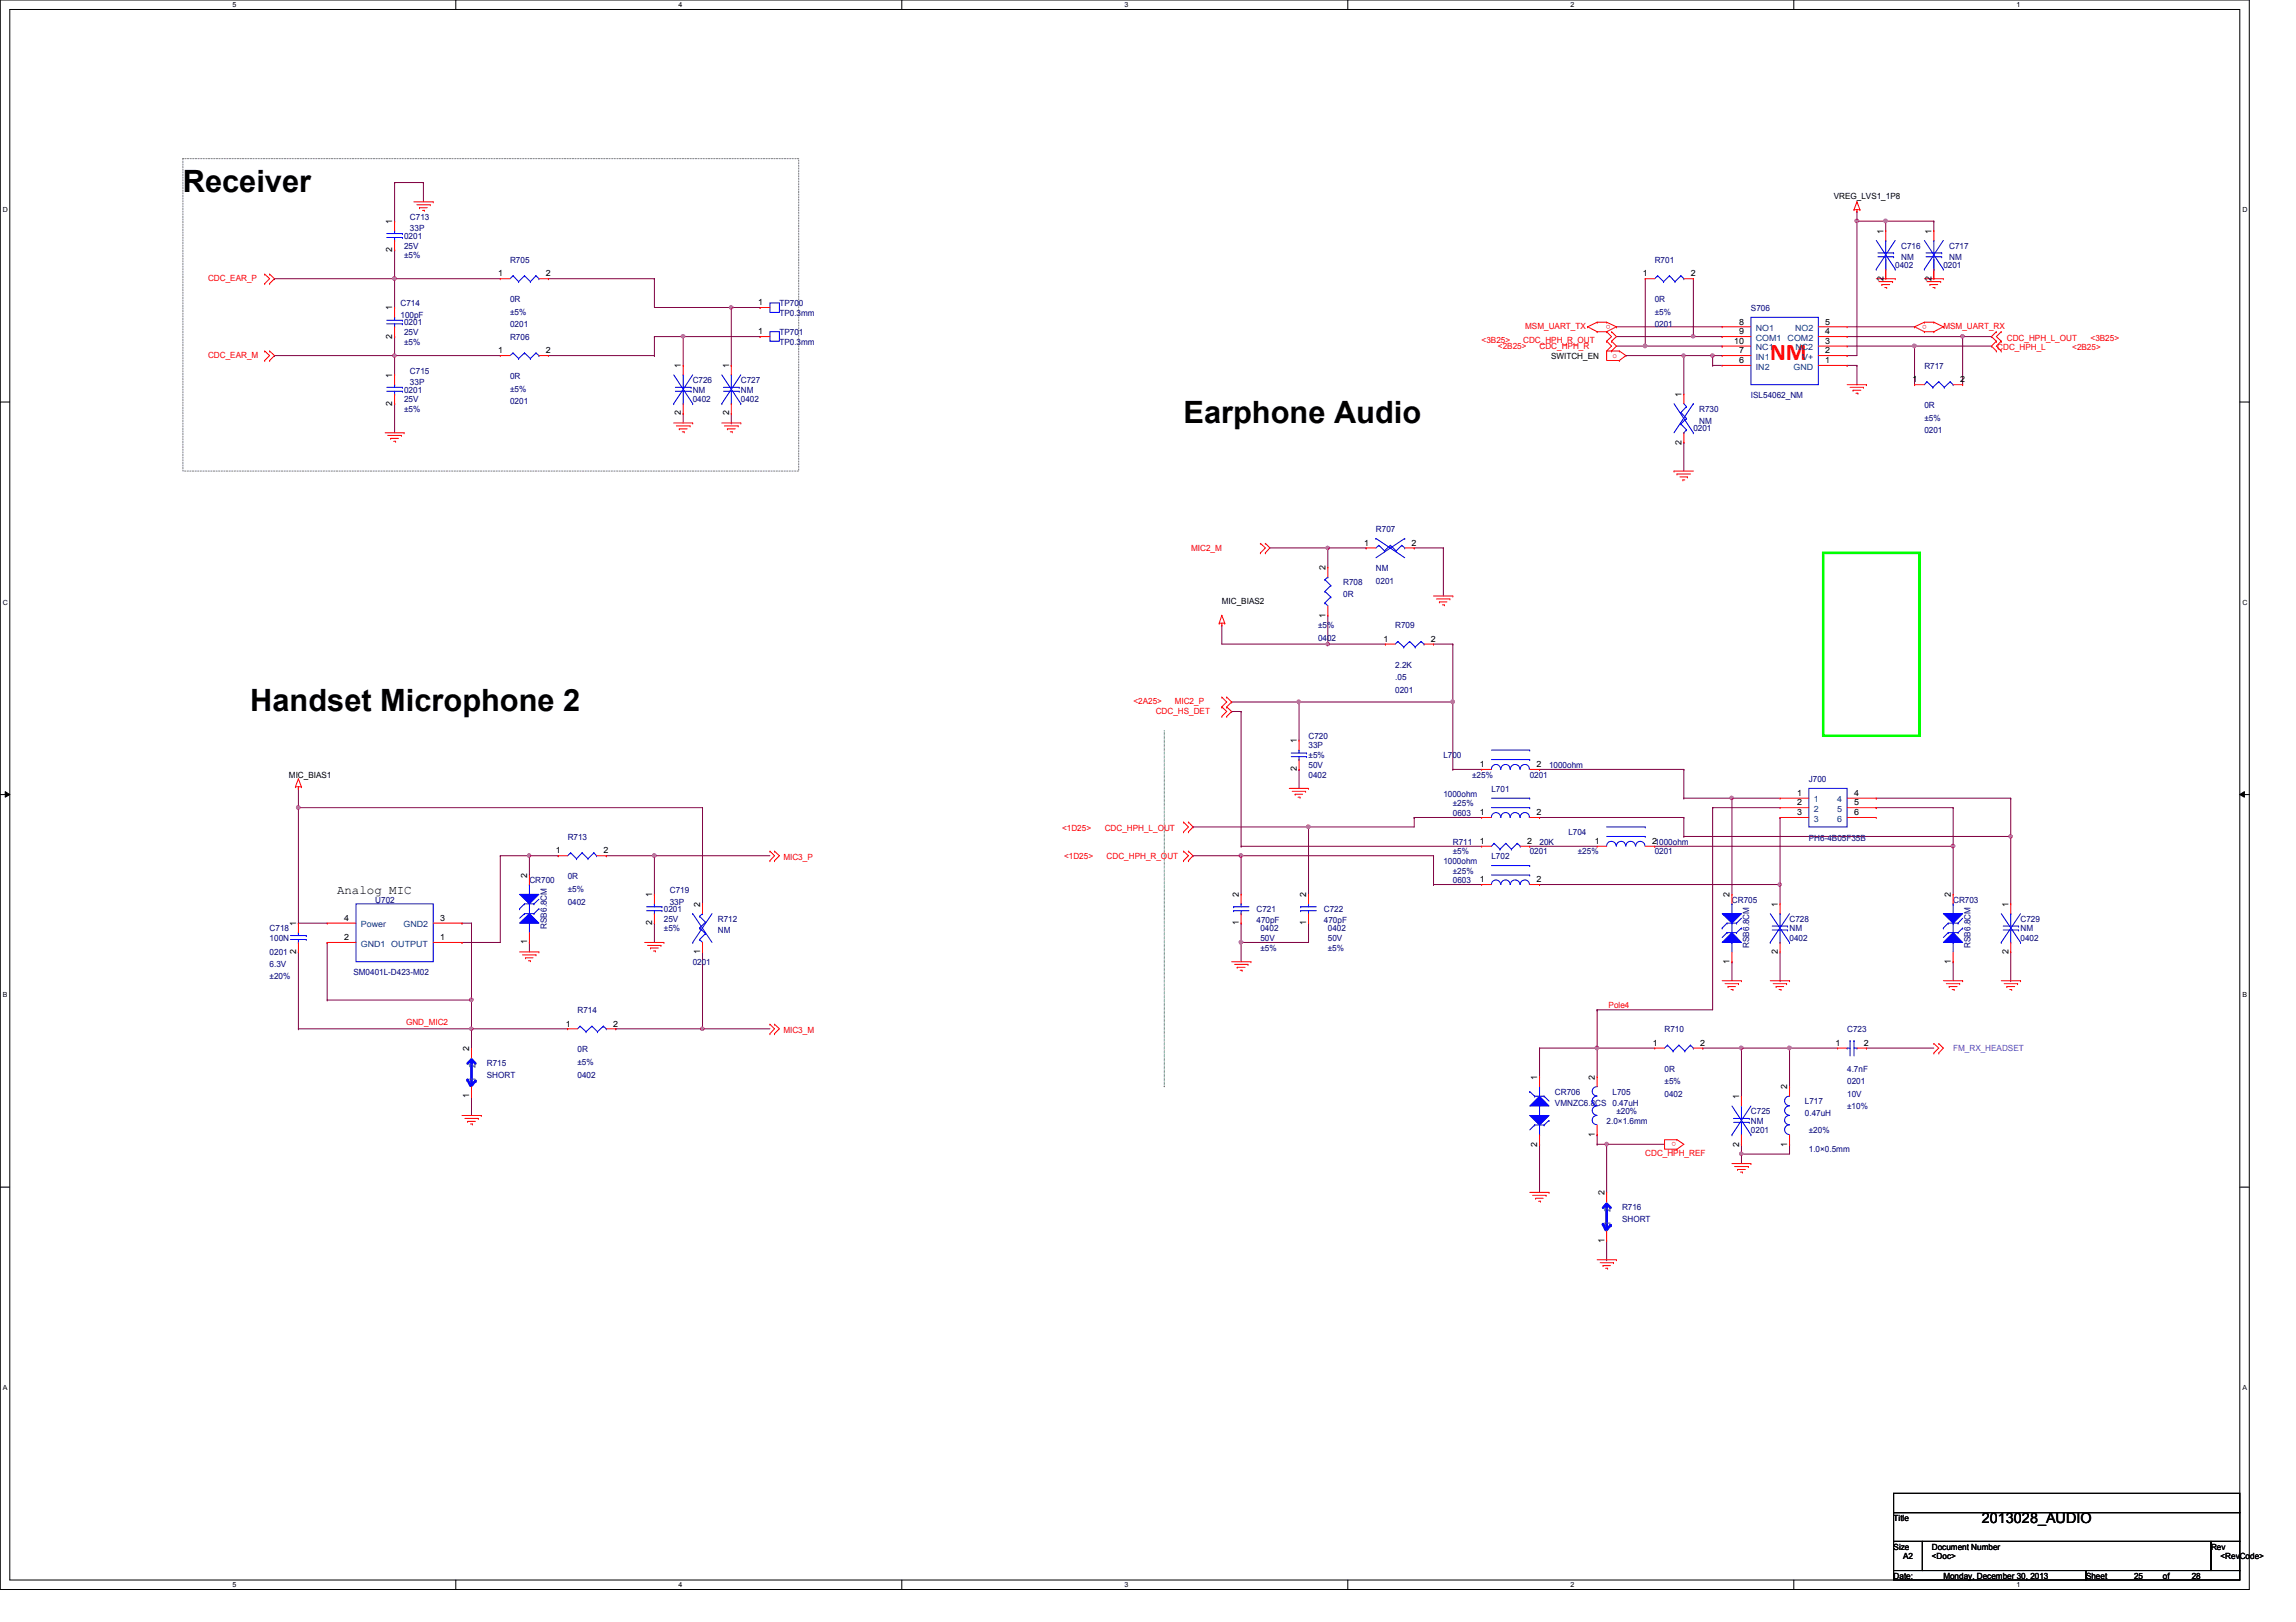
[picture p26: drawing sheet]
<svg xmlns="http://www.w3.org/2000/svg" width="297mm" height="210mm" viewBox="0 0 297 210" stroke-linecap="round" stroke-linejoin="round" font-family="sans-serif">
<defs><g id="words">
<g font-size="4">
<text x="23.7" y="24.8">Receiver</text>
<text x="153.1" y="54.7">Earphone Audio</text>
<text x="32.4" y="92">Handset Microphone 2</text>
</g>
<text font-size="3.1" fill="#f00" x="229" y="46.5">NM</text>
<text font-size="1.9" x="256.4" y="197.1">2013028_AUDIO</text>
<text font-size="1.6" x="43.6" y="115.7">Analog MIC</text>
<g font-size="1.1">
<text x="50.8" y="29" transform="rotate(-90 50.8 29)">1</text>
<text x="237.2" y="25.7">VREG_LVS1_1P8</text>
<text x="50.8" y="32.6" transform="rotate(-90 50.8 32.6)">2</text>
<text x="64.5" y="35.8">1</text>
<text x="70.6" y="35.8">2</text>
<text x="212.6" y="35.8">1</text>
<text x="218.7" y="35.8">2</text>
<text x="243.7" y="30.2" transform="rotate(-90 243.7 30.2)">1</text>
<text x="249.9" y="30.2" transform="rotate(-90 249.9 30.2)">1</text>
<text x="50.8" y="40.2" transform="rotate(-90 50.8 40.2)">1</text>
<text x="98.1" y="39.5">1</text>
<text x="225" y="42">8</text>
<text x="236.1" y="42">5</text>
<text x="243.7" y="36.4" transform="rotate(-90 243.7 36.4)">2</text>
<text x="249.9" y="36.4" transform="rotate(-90 249.9 36.4)">2</text>
<text x="50.8" y="43.8" transform="rotate(-90 50.8 43.8)">2</text>
<text x="64.5" y="45.7">1</text>
<text x="70.6" y="45.7">2</text>
<text x="88.1" y="47.6" transform="rotate(-90 88.1 47.6)">1</text>
<text x="94.3" y="47.6" transform="rotate(-90 94.3 47.6)">1</text>
<text x="98.1" y="43.3">1</text>
<text x="200.7" y="46.5">SWITCH_EN</text>
<text x="224.4" y="44.5">10</text>
<text x="225" y="47">6</text>
<text x="225" y="45.7">7</text>
<text x="225" y="43.3">9</text>
<text x="236.1" y="47">1</text>
<text x="236.1" y="45.7">2</text>
<text x="236.1" y="44.5">3</text>
<text x="236.1" y="43.3">4</text>
<text x="50.8" y="52.5" transform="rotate(-90 50.8 52.5)">2</text>
<text x="50.8" y="48.9" transform="rotate(-90 50.8 48.9)">1</text>
<text x="88.1" y="53.8" transform="rotate(-90 88.1 53.8)">2</text>
<text x="94.3" y="53.8" transform="rotate(-90 94.3 53.8)">2</text>
<text x="217.5" y="51.4" transform="rotate(-90 217.5 51.4)">1</text>
<text x="247.4" y="49.5">1</text>
<text x="253.6" y="49.5">2</text>
<text x="217.5" y="57.5" transform="rotate(-90 217.5 57.5)">2</text>
<text x="176.5" y="70.6">1</text>
<text x="182.6" y="70.6">2</text>
<text x="171.5" y="73.8" transform="rotate(-90 171.5 73.8)">2</text>
<text x="158.1" y="78.2">MIC_BIAS2</text>
<text x="171.5" y="79.9" transform="rotate(-90 171.5 79.9)">1</text>
<text x="179" y="83.1">1</text>
<text x="185.1" y="83.1">2</text>
<text x="37.4" y="100.6">MIC_BIAS1</text>
<text x="167.8" y="99.8" transform="rotate(-90 167.8 99.8)">2</text>
<text x="167.8" y="96.2" transform="rotate(-90 167.8 96.2)">1</text>
<text x="191.4" y="99.3">1</text>
<text x="198.8" y="99.3">2</text>
<text x="191.4" y="105.5">1</text>
<text x="198.8" y="105.5">2</text>
<text x="232.5" y="103">1</text>
<text x="232.5" y="104.2">2</text>
<text x="232.5" y="105.5">3</text>
<text x="239.9" y="103">4</text>
<text x="239.9" y="104.2">5</text>
<text x="239.9" y="105.5">6</text>
<text x="68.2" y="113.6" transform="rotate(-90 68.2 113.6)">2</text>
<text x="71.9" y="110.4">1</text>
<text x="78.1" y="110.4">2</text>
<text x="191.4" y="109.2">1</text>
<text x="197.6" y="109.2">2</text>
<text x="206.3" y="109.2">1</text>
<text x="213.7" y="109.2">21000ohm</text>
<text x="38.3" y="119.8" transform="rotate(-90 38.3 119.8)">1</text>
<text x="44.5" y="119.2">4</text>
<text x="56.9" y="119.2">3</text>
<text x="84.4" y="119.8" transform="rotate(-90 84.4 119.8)">2</text>
<text x="84.4" y="116.1" transform="rotate(-90 84.4 116.1)">1</text>
<text x="90.6" y="117.3" transform="rotate(-90 90.6 117.3)">2</text>
<text x="160.3" y="119.8" transform="rotate(-90 160.3 119.8)">1</text>
<text x="160.3" y="116.1" transform="rotate(-90 160.3 116.1)">2</text>
<text x="169" y="119.8" transform="rotate(-90 169 119.8)">1</text>
<text x="169" y="116.1" transform="rotate(-90 169 116.1)">2</text>
<text x="191.4" y="114.2">1</text>
<text x="198.8" y="114.2">2</text>
<text x="223.8" y="116.1" transform="rotate(-90 223.8 116.1)">2</text>
<text x="230" y="117.3" transform="rotate(-90 230 117.3)">1</text>
<text x="252.4" y="116.1" transform="rotate(-90 252.4 116.1)">2</text>
<text x="259.8" y="117.3" transform="rotate(-90 259.8 117.3)">1</text>
<text x="38.3" y="123.5" transform="rotate(-90 38.3 123.5)">2</text>
<text x="44.5" y="121.7">2</text>
<text x="56.9" y="121.7">1</text>
<text x="68.2" y="122.2" transform="rotate(-90 68.2 122.2)">1</text>
<text x="90.6" y="123.5" transform="rotate(-90 90.6 123.5)">1</text>
<text x="223.8" y="124.7" transform="rotate(-90 223.8 124.7)">1</text>
<text x="230" y="123.5" transform="rotate(-90 230 123.5)">2</text>
<text x="252.4" y="124.7" transform="rotate(-90 252.4 124.7)">1</text>
<text x="259.8" y="123.5" transform="rotate(-90 259.8 123.5)">2</text>
<text x="60.7" y="136" transform="rotate(-90 60.7 136)">2</text>
<text x="73.2" y="132.8">1</text>
<text x="79.3" y="132.8">2</text>
<text x="213.8" y="135.3">1</text>
<text x="220" y="135.3">2</text>
<text x="237.4" y="135.3">1</text>
<text x="241.1" y="135.3">2</text>
<text x="60.7" y="142.2" transform="rotate(-90 60.7 142.2)">1</text>
<text x="198.9" y="139.7" transform="rotate(-90 198.9 139.7)">1</text>
<text x="206.3" y="139.7" transform="rotate(-90 206.3 139.7)">2</text>
<text x="225" y="142.2" transform="rotate(-90 225 142.2)">1</text>
<text x="231.2" y="141" transform="rotate(-90 231.2 141)">2</text>
<text x="198.9" y="148.4" transform="rotate(-90 198.9 148.4)">2</text>
<text x="206.3" y="147.1" transform="rotate(-90 206.3 147.1)">1</text>
<text x="225" y="148.4" transform="rotate(-90 225 148.4)">2</text>
<text x="231.2" y="148.4" transform="rotate(-90 231.2 148.4)">1</text>
<text x="207.6" y="154.7" transform="rotate(-90 207.6 154.7)">2</text>
<text x="207.6" y="160.8" transform="rotate(-90 207.6 160.8)">1</text>
<text x="245" y="196.8">Title</text>
<text x="245" y="200.5">Size</text>
<text x="246.2" y="201.8">A2</text>
<text x="249.9" y="200.5">Document Number</text>
<text x="249.9" y="201.8">&lt;Doc&gt;</text>
<text x="286" y="200.5">Rev</text>
<text x="287.3" y="201.8">&lt;RevCode&gt;</text>
<text x="245" y="204.3">Date:</text>
<text x="251.4" y="204.3">Monday, December 30, 2013</text>
<text x="269.9" y="204.3">Sheet</text>
<text x="276.1" y="204.3">25</text>
<text x="279.8" y="204.3">of</text>
<text x="283.5" y="204.3">28</text>
</g>
<g font-size="1.1" fill="#000080">
<text x="53" y="28.4">C713</text>
<text x="53" y="29.9">33P</text>
<text x="52.3" y="30.9">0201</text>
<text x="52.3" y="32.2">25V</text>
<text x="52.3" y="33.4">±5%</text>
<text x="66" y="34">R705</text>
<text x="214.1" y="34">R701</text>
<text x="245.2" y="34.6">0402</text>
<text x="246" y="32.2">C716</text>
<text x="246" y="33.7">NM</text>
<text x="251.4" y="34.6">0201</text>
<text x="252.2" y="32.2">C717</text>
<text x="252.2" y="33.7">NM</text>
<text x="51.8" y="39.6">C714</text>
<text x="51.8" y="41.1">100pF</text>
<text x="66" y="39.1">0R</text>
<text x="66" y="40.7">±5%</text>
<text x="100.8" y="39.6">TP700</text>
<text x="100.8" y="40.9">TP0.3mm</text>
<text x="214.1" y="39.1">0R</text>
<text x="214.1" y="40.7">±5%</text>
<text x="226.5" y="40.3">S706</text>
<text x="52.3" y="42.1">0201</text>
<text x="52.3" y="43.3">25V</text>
<text x="52.3" y="44.6">±5%</text>
<text x="66" y="44">R706</text>
<text x="66" y="42.4">0201</text>
<text x="100.8" y="43.3">TP701</text>
<text x="100.8" y="44.6">TP0.3mm</text>
<text x="214.1" y="42.4">0201</text>
<text x="249" y="47.7">R717</text>
<text x="52.3" y="50.8">0201</text>
<text x="52.3" y="52.1">25V</text>
<text x="52.3" y="53.3">±5%</text>
<text x="53" y="48.3">C715</text>
<text x="53" y="49.8">33P</text>
<text x="66" y="49.1">0R</text>
<text x="66" y="50.7">±5%</text>
<text x="66" y="52.3">0201</text>
<text x="89.6" y="49.6">C726</text>
<text x="89.6" y="50.8">NM</text>
<text x="89.6" y="52.1">0402</text>
<text x="95.8" y="49.6">C727</text>
<text x="95.8" y="50.8">NM</text>
<text x="95.8" y="52.1">0402</text>
<text x="219.8" y="53.3">R730</text>
<text x="226.5" y="51.6">ISL54062_NM</text>
<text x="249" y="52.8">0R</text>
<text x="219.1" y="55.8">0201</text>
<text x="219.8" y="54.8">NM</text>
<text x="249" y="54.4">±5%</text>
<text x="249" y="56">0201</text>
<text x="178" y="68.9">R707</text>
<text x="173.8" y="75.7">R708</text>
<text x="173.8" y="77.2">0R</text>
<text x="178" y="74">NM</text>
<text x="178" y="75.6">0201</text>
<text x="170.5" y="81.3">±5%</text>
<text x="170.5" y="82.9">0402</text>
<text x="180.5" y="81.3">R709</text>
<text x="180.5" y="86.4">2.2K</text>
<text x="180.5" y="88.1">.05</text>
<text x="180.5" y="89.7">0201</text>
<text x="169.3" y="95.6">C720</text>
<text x="169.3" y="96.9">33P</text>
<text x="169.3" y="100.6">0402</text>
<text x="169.3" y="99.4">50V</text>
<text x="169.3" y="98.1">±5%</text>
<text x="186.7" y="98.1">L700</text>
<text x="190.5" y="100.6">±25%</text>
<text x="197.9" y="100.6">0201</text>
<text x="200.4" y="99.4">1000ohm</text>
<text x="234" y="101.2">J700</text>
<text x="186.7" y="103.1">1000ohm</text>
<text x="188" y="104.4">±25%</text>
<text x="188" y="105.6">0603</text>
<text x="193" y="102.5">L701</text>
<text x="73.4" y="108.7">R713</text>
<text x="73.4" y="113.8">0R</text>
<text x="186.7" y="111.8">1000ohm</text>
<text x="188" y="113.1">±25%</text>
<text x="188" y="109.3">R711</text>
<text x="188" y="110.6">±5%</text>
<text x="193" y="111.2">L702</text>
<text x="197.9" y="110.6">0201</text>
<text x="199.2" y="109.3">20K</text>
<text x="202.9" y="108.1">L704</text>
<text x="204.1" y="110.6">±25%</text>
<text x="214.1" y="110.6">0201</text>
<text x="234" y="108.8">PH6-4B05F35B</text>
<text x="48.6" y="116.8">U702</text>
<text x="68.5" y="114.3">CR700</text>
<text x="73.4" y="115.4">±5%</text>
<text x="73.4" y="117.1">0402</text>
<text x="85.9" y="118">0201</text>
<text x="85.9" y="119.3">25V</text>
<text x="86.7" y="115.5">C719</text>
<text x="86.7" y="117.1">33P</text>
<text x="92.9" y="119.3">R712</text>
<text x="162.6" y="118">C721</text>
<text x="162.6" y="119.5">470pF</text>
<text x="171.3" y="118">C722</text>
<text x="171.3" y="119.5">470pF</text>
<text x="188" y="114.3">0603</text>
<text x="224.1" y="116.8">CR705</text>
<text x="231.5" y="119.3">C728</text>
<text x="252.7" y="116.8">CR703</text>
<text x="261.4" y="119.3">C729</text>
<text x="34.9" y="120.5">C718</text>
<text x="34.9" y="121.8">100N</text>
<text x="34.9" y="123.5">0201</text>
<text x="34.9" y="125.1">6.3V</text>
<text x="70.7" y="120.2" transform="rotate(-90 70.7 120.2)">RSB6.8CM</text>
<text x="85.9" y="120.5">±5%</text>
<text x="89.6" y="124.9">0201</text>
<text x="92.9" y="120.8">NM</text>
<text x="163.1" y="120.5">0402</text>
<text x="163.1" y="121.8">50V</text>
<text x="163.1" y="123">±5%</text>
<text x="171.8" y="120.5">0402</text>
<text x="171.8" y="121.8">50V</text>
<text x="171.8" y="123">±5%</text>
<text x="226.3" y="122.7" transform="rotate(-90 226.3 122.7)">RSB6.8CM</text>
<text x="231.5" y="120.5">NM</text>
<text x="231.5" y="121.8">0402</text>
<text x="254.9" y="122.7" transform="rotate(-90 254.9 122.7)">RSB6.8CM</text>
<text x="261.4" y="120.5">NM</text>
<text x="261.4" y="121.8">0402</text>
<text x="34.9" y="126.7">±20%</text>
<text x="45.7" y="126.2">SM0401L-D423-M02</text>
<text x="74.7" y="131.1">R714</text>
<text x="63" y="138">R715</text>
<text x="74.7" y="136.2">0R</text>
<text x="74.7" y="137.8">±5%</text>
<text x="215.3" y="133.6">R710</text>
<text x="239" y="133.6">C723</text>
<text x="63" y="139.4">SHORT</text>
<text x="74.7" y="139.4">0402</text>
<text x="201.2" y="141.7">CR706</text>
<text x="201.2" y="143.2">VMNZC6.8CS 0.47uH</text>
<text x="208.6" y="141.7">L705</text>
<text x="215.3" y="138.7">0R</text>
<text x="215.3" y="140.3">±5%</text>
<text x="215.3" y="141.9">0402</text>
<text x="233.5" y="142.9">L717</text>
<text x="239" y="138.7">4.7nF</text>
<text x="239" y="140.3">0201</text>
<text x="239" y="141.9">10V</text>
<text x="239" y="143.6">±10%</text>
<text x="207.9" y="145.4">2.0×1.6mm</text>
<text x="209.1" y="144.2">±20%</text>
<text x="226.5" y="144.2">C725</text>
<text x="226.5" y="145.4">NM</text>
<text x="226.5" y="146.6">0201</text>
<text x="233.5" y="144.4">0.47uH</text>
<text x="234" y="146.6">±20%</text>
<text x="234" y="149.1">1.0×0.5mm</text>
<text x="209.8" y="156.6">R716</text>
<text x="209.8" y="158.1">SHORT</text>
</g>
<g font-size="1.1" fill="#f00">
<text x="26.9" y="36.4">CDC_EAR_P</text>
<text x="208.4" y="42" transform="rotate(180 208.4 42)">o</text>
<text x="249.3" y="42" transform="rotate(180 249.3 42)">o</text>
<text x="26.9" y="46.4">CDC_EAR_M</text>
<text x="191.7" y="44.4">&lt;3B25&gt;</text>
<text x="193.8" y="45.2">&lt;2B25&gt;</text>
<text x="197.1" y="44.4">CDC_HPH_R_OUT</text>
<text x="197.3" y="42.6">MSM_UART_TX</text>
<text x="199.2" y="45.2">CDC_HPH_R</text>
<text x="208.6" y="46.4">o</text>
<text x="251.4" y="42.6">MSM_UART_RX</text>
<text x="258.4" y="45.3">CDC_HPH_L</text>
<text x="259.6" y="44.1">CDC_HPH_L_OUT</text>
<text x="268.1" y="45.3">&lt;2B25&gt;</text>
<text x="270.5" y="44.1">&lt;3B25&gt;</text>
<text x="154.1" y="71.2">MIC2_M</text>
<text x="146.6" y="91.1">&lt;2A25&gt;</text>
<text x="149.5" y="92.4">CDC_HS_DET</text>
<text x="152" y="91.1">MIC2_P</text>
<text x="137.4" y="107.6">&lt;1D25&gt;</text>
<text x="142.9" y="107.6">CDC_HPH_L_OUT</text>
<text x="101.3" y="111.3">MIC3_P</text>
<text x="137.7" y="111.2">&lt;1D25&gt;</text>
<text x="143.2" y="111.2">CDC_HPH_R_OUT</text>
<text x="208.1" y="130.4">Pole4</text>
<text x="52.5" y="132.7">GND_MIC2</text>
<text x="101.3" y="133.7">MIC3_M</text>
<text x="212.8" y="149.6">CDC_HPH_REF</text>
<text x="216.8" y="147.8" transform="rotate(180 216.8 147.8)">o</text>
</g>
<g font-size="1.1" fill="#004080">
<text x="227.2" y="47.8">IN2</text>
<text x="227.2" y="46.6">IN1</text>
<text x="227.2" y="42.8">NO1</text>
<text x="227.2" y="44.1">COM1</text>
<text x="227.2" y="45.3">NC1</text>
<text x="231.3" y="44.1">COM2</text>
<text x="232" y="47.8">GND</text>
<text x="232.2" y="42.8">NO2</text>
<text x="232.3" y="45.3">NC2</text>
<text x="233.2" y="46.6">V+</text>
<text x="234.7" y="103.8">1</text>
<text x="234.7" y="105.1">2</text>
<text x="234.7" y="106.3">3</text>
<text x="237.7" y="103.8">4</text>
<text x="237.7" y="105.1">5</text>
<text x="237.7" y="106.3">6</text>
<text x="46.7" y="120">Power</text>
<text x="46.7" y="122.5">GND1 OUTPUT</text>
<text x="52.2" y="120">GND2</text>
<text x="61.5" y="140" transform="rotate(-90 61.5 140)">1</text>
<text x="61.5" y="138.2" transform="rotate(-90 61.5 138.2)">2</text>
<text x="208.4" y="158.7" transform="rotate(-90 208.4 158.7)">1</text>
<text x="208.4" y="156.8" transform="rotate(-90 208.4 156.8)">2</text>
</g>
<text font-size="1.1" fill="#8000ff" x="252.7" y="136">FM_RX_HEADSET</text>
<g font-size=".9">
<text x="30.1" y=".9">5</text>
<text x="87.8" y=".9">4</text>
<text x="145.5" y=".9">3</text>
<text x="203.2" y=".9">2</text>
<text x="260.9" y=".9">1</text>
<text x=".4" y="27.4">D</text>
<text x="290.1" y="27.4">D</text>
<text x=".4" y="78.2">C</text>
<text x="290.1" y="78.2">C</text>
<text x=".4" y="129">B</text>
<text x="290.1" y="129">B</text>
<text x=".4" y="179.8">A</text>
<text x="290.1" y="179.8">A</text>
<text x="30.1" y="205.4">5</text>
<text x="87.8" y="205.4">4</text>
<text x="145.5" y="205.4">3</text>
<text x="203.2" y="205.4">2</text>
<text x="260.9" y="205.4">1</text>
</g>
</g></defs>
<path d="M0 0h291v205.7h-291zM1.3 1.2h288.5v203.3h-288.5z" fill="none" stroke="#000" stroke-width=".13"/>
<g fill="#fff">
<path d="M30.1 .1h.5v1h-.5z"/>
<path d="M30.1 204.6h.5v1h-.5z"/>
</g>
<path d="M59 0v1.2M59 204.5v1.2" fill="none" stroke="#000" stroke-width=".13"/>
<g fill="#fff">
<path d="M87.8 .1h.5v1h-.5z"/>
<path d="M87.8 204.6h.5v1h-.5z"/>
</g>
<path d="M116.7 0v1.2M116.7 204.5v1.2" fill="none" stroke="#000" stroke-width=".13"/>
<g fill="#fff">
<path d="M145.5 .1h.5v1h-.5z"/>
<path d="M145.5 204.6h.5v1h-.5z"/>
</g>
<path d="M174.4 0v1.2M174.4 204.5v1.2" fill="none" stroke="#000" stroke-width=".13"/>
<g fill="#fff">
<path d="M203.2 .1h.5v1h-.5z"/>
<path d="M203.2 204.6h.5v1h-.5z"/>
</g>
<path d="M232.1 0v1.2M232.1 204.5v1.2" fill="none" stroke="#000" stroke-width=".13"/>
<g fill="#fff">
<path d="M260.9 .1h.5v1h-.5z"/>
<path d="M260.9 204.6h.5v1h-.5z"/>
<path d="M.4 26.6h.6v1h-.6z"/>
<path d="M290.1 26.6h.6v1h-.6z"/>
<path d="M.4 77.4h.6v1h-.6z"/>
<path d="M290.1 77.4h.6v1h-.6z"/>
</g>
<path d="M0 52h1.3M289.8 52h1.2" fill="none" stroke="#000" stroke-width=".13"/>
<g fill="#fff">
<path d="M.4 128.2h.6v1h-.6z"/>
<path d="M290.1 128.2h.6v1h-.6z"/>
</g>
<path d="M0 102.8h1.3M.7 102.4l.6 .4-.6 .4zM289.8 102.8l.6-.4v.8zM289.8 102.8h1.2" fill="none" stroke="#000" stroke-width=".13"/>
<path d="M.7 102.4l.6 .4-.6 .4zM289.8 102.8l.6-.4v.8z" fill="#000"/>
<g fill="#fff">
<path d="M.4 179h.5v1h-.5z"/>
<path d="M290.1 179h.6v1h-.6z"/>
</g>
<path d="M0 153.6h1.3M289.8 153.6h1.2" fill="none" stroke="#000" stroke-width=".13"/>
<path d="M23.7 20.5h79.6v40.5h-79.6z" fill="none" stroke="#808080" stroke-width=".13" stroke-dasharray=".2 .2"/>
<path d="M150.6 94.6v46M150.6 140.6h.1" fill="none" stroke="#008000" stroke-width=".13"/>
<path d="M235.9 71.5h12.4v23.7h-12.4z" fill="none" stroke="#0f0" stroke-width=".34"/>
<path d="M159.3 90.8h.1M159.3 90.8h8.8M160.6 110.7h.1M160.6 110.7h24.9M169.3 107h.1M183 105.8h.1M183 105.8v1.2h-13.7" fill="none" stroke="#800040" stroke-width=".13"/>
<path d="M160.4 110.5h.3l.1 .2-.1 .2-.2 .1-.1-.1z" fill-rule="evenodd" fill="#f0f"/>
<path d="M160.4 110.5h.3l.1 .2-.1 .2-.2 .1-.1-.1z" fill="none" stroke="#f0f" stroke-width=".13"/>
<path d="M188 99.6h.1M188 99.6h3.7M169.3 107h.1M169.3 107v8.7M183 105.8h.1M183 105.8h8.7M197.9 109.5h.1M197.9 109.5h8.7M199.2 114.5h.1M199.2 114.5h31.1" fill="none" stroke="#800040" stroke-width=".13"/>
<path d="M230.1 114.3h.3l.1 .2-.1 .1-.2 .1-.1-.1z" fill-rule="evenodd" fill="#f0f"/>
<path d="M230.1 114.3h.3l.1 .2-.1 .1-.2 .1-.1-.1z" fill="none" stroke="#f0f" stroke-width=".13"/>
<g fill="none" stroke="#800040" stroke-width=".13">
<path d="M188 90.8h.1M188 90.8v8.8M160.6 110.7h.1M160.6 119.5h.1M160.6 110.7v5M160.6 119.5v5M169.3 119.5h.1M169.3 119.5v2.5M160.6 122h.1M199.2 135.6h.1M199.2 135.6h14.9M199.2 135.6v3.8"/>
<path d="M206.6 135.6h.1M206.6 135.6v3.8M199.2 148.1h.1M199.2 148.1v6.2M206.6 146.9h.1M206.6 146.9v1.2"/>
</g>
<path d="M206.4 135.4h.4v.2v.2h-.2h-.2z" fill-rule="evenodd" fill="#f0f"/>
<path d="M206.4 135.4h.4v.2v.2h-.2h-.2z" fill="none" stroke="#f0f" stroke-width=".13"/>
<g fill="none" stroke="#800040" stroke-width=".13">
<path d="M35.5 36.1h.1M35.5 36.1h29.2M51.1 36.1h.1M51.1 36.1v3.7M51.1 46h.1M51.1 46v2.5M51.1 46h13.6M199.2 99.6h.1M199.2 99.6h18.6M221.6 104.5h.1M221.6 104.5v26.2h-15M206.6 130.7h.1"/>
<path d="M206.6 130.7v4.9M220.3 135.6h.1M220.3 135.6h5"/>
</g>
<path d="M50.9 35.9h.3l.1 .1-.1 .2-.2 .1-.1-.1z" fill-rule="evenodd" fill="#f0f"/>
<path d="M50.9 35.9h.3l.1 .1-.1 .2-.2 .1-.1-.1z" fill="none" stroke="#f0f" stroke-width=".13"/>
<path d="M35.5 46h.1M35.5 46h15.6M70.9 46h13.8M84.7 46h.1" fill="none" stroke="#800040" stroke-width=".13"/>
<path d="M50.9 45.9h.3l.1 .1-.1 .2h-.2h-.1z" fill-rule="evenodd" fill="#f0f"/>
<path d="M50.9 45.9h.3l.1 .1-.1 .2h-.2h-.1z" fill="none" stroke="#f0f" stroke-width=".13"/>
<path d="M51.1 23.6h.1M51.1 23.6v5M70.9 36.1h13.8M84.7 36.1h.1M51.1 43.6h.1M51.1 43.6v2.4M38.6 133.1h.1M61 129.4h.1M61 129.4v3.7h-22.4" fill="none" stroke="#800040" stroke-width=".13"/>
<path d="M60.8 133h.3l.1 .1-.1 .2h-.1h-.2z" fill-rule="evenodd" fill="#f0f"/>
<path d="M60.8 133h.3l.1 .1-.1 .2h-.1h-.2z" fill="none" stroke="#f0f" stroke-width=".13"/>
<path d="M60.8 129.2h.3l.1 .2-.1 .1-.1 .1-.2-.1z" fill-rule="evenodd" fill="#f0f"/>
<path d="M60.8 129.2h.3l.1 .2-.1 .1-.1 .1-.2-.1z" fill="none" stroke="#f0f" stroke-width=".13"/>
<path d="M38.6 102h.1M38.6 102v2.5" fill="none" stroke="#800040" stroke-width=".13"/>
<path d="M38.4 104.3h.3l.1 .2-.1 .2h-.1h-.2z" fill-rule="evenodd" fill="#f0f"/>
<path d="M38.4 104.3h.3l.1 .2-.1 .2h-.1h-.2z" fill="none" stroke="#f0f" stroke-width=".13"/>
<g fill="none" stroke="#800040" stroke-width=".13">
<path d="M51.1 32.3h.1M51.1 23.6h.1M51.1 32.3v3.8M51.1 23.6h3.7M54.8 23.6h.1M54.8 23.6v2.5M240.2 28.6h.1M240.2 28.6v17.4h-1.2M51.1 52.2h.1M51.1 52.2v3.8M239 46h.1M159.3 92.1h.1"/>
<path d="M159.3 92.1h1.3M160.6 92.1h.1M160.6 92.1v17.4M38.6 119.5h.1M38.6 119.5h3.7M59.8 119.5h.1M59.8 119.5h1.2M61 119.5h.1M61 119.5v9.9h-18.7M64.7 110.7h.1M64.7 110.7v11.3h-4.9M64.7 110.7h3.8"/>
<path d="M68.5 110.7h.1M160.6 109.5h.1M160.6 109.5h31.1M185.5 114.5h.1M185.5 114.5h6.2M242.7 103.3h.1M242.7 104.5h.1M242.7 103.3h17.4M242.7 104.5h10M38.6 123.2h.1M38.6 123.2v9.9M42.3 122h.1"/>
<path d="M42.3 129.4h.1M42.3 122v7.4M59.8 122h.1M61 133.1h.1M61 133.1h12.4M61 133.1v2.5M61 141.9h.1M61 141.9v2.5"/>
</g>
<path d="M240 28.4h.4v.2v.1l-.2 .1-.2-.1z" fill-rule="evenodd" fill="#f0f"/>
<path d="M240 28.4h.4v.2v.1l-.2 .1-.2-.1z" fill="none" stroke="#f0f" stroke-width=".13"/>
<g fill="none" stroke="#800040" stroke-width=".13">
<path d="M240.2 28.6h.1M240.2 28.6h10M244 33.6h.1M244 28.6h.1M244 28.6v1.2M244 33.6v2.5M250.2 33.6h.1M250.2 33.6v2.5M209.1 42.3h.1M209.1 42.3h13.7M239 47.3h.1M239 47.3h1.2"/>
<path d="M240.2 47.3h.1M240.2 47.3v2.5"/>
</g>
<path d="M243.8 28.4h.3l.1 .2-.1 .1-.2 .1-.1-.1z" fill-rule="evenodd" fill="#f0f"/>
<path d="M243.8 28.4h.3l.1 .2-.1 .1-.2 .1-.1-.1z" fill="none" stroke="#f0f" stroke-width=".13"/>
<g fill="none" stroke="#800040" stroke-width=".13">
<path d="M240.2 27.3h.1M240.2 27.3v1.3M250.2 28.6h.1M250.2 28.6v1.2M209.1 43.6h10M217.8 46h.1M217.8 46v5M217.8 46h3.8M219.1 43.6h.1M239 43.6h14.9M239 44.8h8.7M247.7 44.8h.1"/>
<path d="M253.9 43.6h.1"/>
</g>
<path d="M221.4 45.9h.3l.1 .1-.1 .2h-.2h-.1z" fill-rule="evenodd" fill="#f0f"/>
<path d="M221.4 45.9h.3l.1 .1-.1 .2h-.2h-.1z" fill="none" stroke="#f0f" stroke-width=".13"/>
<path d="M217.6 45.9h.3l.1 .1-.1 .2h-.1h-.2z" fill-rule="evenodd" fill="#f0f"/>
<path d="M217.6 45.9h.3l.1 .1-.1 .2h-.1h-.2z" fill="none" stroke="#f0f" stroke-width=".13"/>
<g fill="none" stroke="#800040" stroke-width=".13">
<path d="M209.1 44.8h3.7M210.4 46h.1M210.4 46h7.4M212.8 44.8h.1M217.8 57.2h.1M217.8 57.2v3.8M221.6 46h.1M221.6 47.3h.1M221.6 46h1.2M221.6 46v1.3M221.6 47.3h1.2M239 42.3h8.7"/>
<path d="M247.7 42.3h.1M154.3 107h.1M154.3 107h15"/>
</g>
<path d="M169.1 106.8h.3l.1 .2-.1 .2h-.2h-.1z" fill-rule="evenodd" fill="#f0f"/>
<path d="M169.1 106.8h.3l.1 .2-.1 .2h-.2h-.1z" fill="none" stroke="#f0f" stroke-width=".13"/>
<path d="M217.8 99.6h.1M217.8 99.6v3.7M154.3 110.7h.1M154.3 110.7h6.3M214.1 109.5h.1M214.1 109.5h38.6" fill="none" stroke="#800040" stroke-width=".13"/>
<path d="M252.5 109.3h.3l.1 .2-.1 .1-.2 .1-.1-.1z" fill-rule="evenodd" fill="#f0f"/>
<path d="M252.5 109.3h.3l.1 .2-.1 .1-.2 .1-.1-.1z" fill="none" stroke="#f0f" stroke-width=".13"/>
<g fill="none" stroke="#800040" stroke-width=".13">
<path d="M185.5 110.7h.1M185.5 110.7v3.8M199.2 105.8h.1M199.2 105.8h18.6M217.8 103.3h.1M217.8 105.8h.1M217.8 108.2h.1M217.8 103.3h6.3M217.8 105.8v2.4M221.6 104.5h.1M221.6 104.5h8.7M230.3 105.8h.1"/>
<path d="M230.3 105.8v8.7M252.7 104.5h.1M252.7 104.5v5M260.1 103.3h.1M260.1 103.3v4.9h-42.3"/>
</g>
<path d="M259.9 108.1h.4v.1v.2l-.2 .1-.2-.1z" fill-rule="evenodd" fill="#f0f"/>
<path d="M259.9 108.1h.4v.1v.2l-.2 .1-.2-.1z" fill="none" stroke="#f0f" stroke-width=".13"/>
<path d="M84.7 36.1h.1M84.7 36.1v3.7h9.9M94.6 39.8h.1M84.7 43.6h.1M84.7 43.6v2.4M84.7 43.6h3.7M88.4 43.6h.1" fill="none" stroke="#800040" stroke-width=".13"/>
<path d="M94.4 39.6h.3l.1 .2-.1 .1-.1 .1-.2-.1z" fill-rule="evenodd" fill="#f0f"/>
<path d="M94.4 39.6h.3l.1 .2-.1 .1-.1 .1-.2-.1z" fill="none" stroke="#f0f" stroke-width=".13"/>
<path d="M224.1 103.3h.1M224.1 103.3v12.4" fill="none" stroke="#800040" stroke-width=".13"/>
<path d="M223.9 103.1h.3v.2v.1l-.2 .1-.1-.1z" fill-rule="evenodd" fill="#f0f"/>
<path d="M223.9 103.1h.3v.2v.1l-.2 .1-.1-.1z" fill="none" stroke="#f0f" stroke-width=".13"/>
<g fill="none" stroke="#800040" stroke-width=".13">
<path d="M224.1 103.3h.1M224.1 103.3h6.2M252.7 109.5h.1M252.7 109.5v6.2M224.1 124.5h.1M224.1 124.5v2.4M225.3 135.6h.1M225.3 135.6v6.3M252.7 124.5h.1M252.7 124.5v2.4M207.9 148.1h.1M207.9 148.1h7.4"/>
<path d="M207.9 148.1v6.2M207.9 163h.1M207.9 160.5v2.5"/>
</g>
<path d="M225.1 135.4h.3l.1 .2-.1 .2h-.1h-.2z" fill-rule="evenodd" fill="#f0f"/>
<path d="M225.1 135.4h.3l.1 .2-.1 .2h-.1h-.2z" fill="none" stroke="#f0f" stroke-width=".13"/>
<path d="M225.3 135.6h.1M225.3 135.6h12.4M231.5 135.6h.1M231.5 135.6v5" fill="none" stroke="#800040" stroke-width=".13"/>
<path d="M231.3 135.4h.3l.1 .2-.1 .2h-.1h-.2z" fill-rule="evenodd" fill="#f0f"/>
<path d="M231.3 135.4h.3l.1 .2-.1 .2h-.1h-.2z" fill="none" stroke="#f0f" stroke-width=".13"/>
<path d="M225.3 149.4h.1M225.3 148.1h.1M225.3 148.1v1.3M231.5 148.1h.1M231.5 148.1v1.3h-6.2" fill="none" stroke="#800040" stroke-width=".13"/>
<path d="M225.1 149.2h.3l.1 .1-.1 .1-.1 .1-.2-.1z" fill-rule="evenodd" fill="#f0f"/>
<path d="M225.1 149.2h.3l.1 .1-.1 .1-.1 .1-.2-.1z" fill="none" stroke="#f0f" stroke-width=".13"/>
<path d="M241.5 135.6h.1M241.5 135.6h8.7M206.6 148.1h.1M206.6 148.1h1.3M225.3 149.4h.1M225.3 149.4v1.2" fill="none" stroke="#800040" stroke-width=".13"/>
<path d="M207.7 147.9h.3l.1 .1-.1 .2-.1 .1-.2-.1z" fill-rule="evenodd" fill="#f0f"/>
<path d="M207.7 147.9h.3l.1 .1-.1 .2-.1 .1-.2-.1z" fill="none" stroke="#f0f" stroke-width=".13"/>
<path d="M160.6 122h.1M160.6 122h8.7" fill="none" stroke="#800040" stroke-width=".13"/>
<path d="M160.4 121.8h.3l.1 .1-.1 .2-.2 .1-.1-.1z" fill-rule="evenodd" fill="#f0f"/>
<path d="M160.4 121.8h.3l.1 .1-.1 .2-.2 .1-.1-.1z" fill="none" stroke="#f0f" stroke-width=".13"/>
<path d="M158.1 80.9h.1M158.1 80.9v2.5h13.7M171.8 83.4h.1M185.5 83.4h.1M185.5 83.4h2.5M188 83.4h.1M188 83.4v7.4" fill="none" stroke="#800040" stroke-width=".13"/>
<path d="M171.6 83.2h.3l.1 .2-.1 .1-.2 .1-.1-.1z" fill-rule="evenodd" fill="#f0f"/>
<path d="M171.6 83.2h.3l.1 .2-.1 .1-.2 .1-.1-.1z" fill="none" stroke="#f0f" stroke-width=".13"/>
<path d="M183 70.9h.1M183 70.9h3.7M186.7 70.9h.1M186.7 70.9v6.2M168.1 90.8h.1M168.1 90.8v5M168.1 90.8h19.9" fill="none" stroke="#800040" stroke-width=".13"/>
<path d="M187.8 90.7h.3l.1 .1-.1 .2-.2 .1-.1-.1z" fill-rule="evenodd" fill="#f0f"/>
<path d="M187.8 90.7h.3l.1 .1-.1 .2-.2 .1-.1-.1z" fill="none" stroke="#f0f" stroke-width=".13"/>
<path d="M167.9 90.7h.3v.1v.2l-.2 .1-.1-.1z" fill-rule="evenodd" fill="#f0f"/>
<path d="M167.9 90.7h.3v.1v.2l-.2 .1-.1-.1z" fill="none" stroke="#f0f" stroke-width=".13"/>
<path d="M168.1 99.6h.1M168.1 99.6v2.4M90.9 123.2h.1M90.9 123.2v9.9" fill="none" stroke="#800040" stroke-width=".13"/>
<path d="M90.7 133h.3l.1 .1-.1 .2h-.2h-.1z" fill-rule="evenodd" fill="#f0f"/>
<path d="M90.7 133h.3l.1 .1-.1 .2h-.2h-.1z" fill="none" stroke="#f0f" stroke-width=".13"/>
<path d="M38.6 104.5h.1M38.6 104.5h52.3M38.6 104.5v15M78.4 110.7h.1M78.4 110.7h21.2M84.7 110.7h.1M84.7 110.7v5M90.9 104.5h.1M90.9 104.5v12.5M79.7 133.1h.1M79.7 133.1h19.9M90.9 133.1h.1" fill="none" stroke="#800040" stroke-width=".13"/>
<path d="M84.5 110.5h.3l.1 .2-.1 .2-.2 .1-.1-.1z" fill-rule="evenodd" fill="#f0f"/>
<path d="M84.5 110.5h.3l.1 .2-.1 .2-.2 .1-.1-.1z" fill="none" stroke="#f0f" stroke-width=".13"/>
<path d="M68.5 110.7h.1M68.5 110.7v2.5M84.7 119.5h.1M84.7 119.5v2.5" fill="none" stroke="#800040" stroke-width=".13"/>
<path d="M68.3 110.5h.3l.1 .2-.1 .2-.2 .1-.1-.1z" fill-rule="evenodd" fill="#f0f"/>
<path d="M68.3 110.5h.3l.1 .2-.1 .2-.2 .1-.1-.1z" fill="none" stroke="#f0f" stroke-width=".13"/>
<path d="M164.3 70.9h7.5M171.8 70.9h.1M68.5 110.7h3.7M72.2 110.7h.1M68.5 122h.1M68.5 122v1.2" fill="none" stroke="#800040" stroke-width=".13"/>
<path d="M171.6 70.8h.3l.1 .1-.1 .1-.2 .1-.1-.1z" fill-rule="evenodd" fill="#f0f"/>
<path d="M171.6 70.8h.3l.1 .1-.1 .1-.2 .1-.1-.1z" fill="none" stroke="#f0f" stroke-width=".13"/>
<g fill="none" stroke="#800040" stroke-width=".13">
<path d="M98.3 39.8h.1M98.3 39.8h-3.7v7.5M88.4 43.6h.1M88.4 43.6v3.7M88.4 43.6h9.9M94.6 47.3h.1M98.3 43.6h.1M171.8 70.9h.1M171.8 70.9v2.5M171.8 79.6v3.8M171.8 70.9h4.9M176.7 70.9h.1"/>
<path d="M171.8 83.4h.1M171.8 83.4h7.4M179.2 83.4h.1"/>
</g>
<path d="M88.2 43.4h.3l.1 .1-.1 .2h-.2h-.1z" fill-rule="evenodd" fill="#f0f"/>
<path d="M88.2 43.4h.3l.1 .1-.1 .2h-.2h-.1z" fill="none" stroke="#f0f" stroke-width=".13"/>
<g fill="none" stroke="#800040" stroke-width=".13">
<path d="M219.1 36.1v7.5M88.4 53.5h.1M88.4 53.5v1.2M94.6 54.7h.1M94.6 53.5v1.2M219.1 43.6h.1M219.1 43.6h3.7M222.8 43.6h.1M230.3 114.5h.1M230.3 114.5v2.5M260.1 108.2h.1M260.1 108.2v8.8"/>
<path d="M230.3 126.9h.1M230.3 123.2v3.7M260.1 126.9h.1M260.1 123.2v3.7"/>
</g>
<path d="M218.9 43.4h.3l.1 .1-.1 .2h-.2h-.1z" fill-rule="evenodd" fill="#f0f"/>
<path d="M218.9 43.4h.3l.1 .1-.1 .2h-.2h-.1z" fill="none" stroke="#f0f" stroke-width=".13"/>
<path d="M212.8 36.1v8.7M212.8 44.8h.1M212.8 44.8h10M222.8 44.8h.1" fill="none" stroke="#800040" stroke-width=".13"/>
<path d="M212.7 44.6h.3l.1 .1-.1 .2-.2 .1-.1-.1z" fill-rule="evenodd" fill="#f0f"/>
<path d="M212.7 44.6h.3l.1 .1-.1 .2-.2 .1-.1-.1z" fill="none" stroke="#f0f" stroke-width=".13"/>
<path d="M253.9 43.6h.1M253.9 43.6v6.2M253.9 43.6h3.7M257.6 43.6h.1" fill="none" stroke="#800040" stroke-width=".13"/>
<path d="M253.7 43.4h.3l.1 .1-.1 .2h-.1h-.2z" fill-rule="evenodd" fill="#f0f"/>
<path d="M253.7 43.4h.3l.1 .1-.1 .2h-.1h-.2z" fill="none" stroke="#f0f" stroke-width=".13"/>
<path d="M247.7 44.8h.1M247.7 44.8v5M247.7 44.8h9.9M257.6 44.8h.1" fill="none" stroke="#800040" stroke-width=".13"/>
<path d="M247.5 44.6h.3l.1 .1-.1 .2-.2 .1-.1-.1z" fill-rule="evenodd" fill="#f0f"/>
<path d="M247.5 44.6h.3l.1 .1-.1 .2-.2 .1-.1-.1z" fill="none" stroke="#f0f" stroke-width=".13"/>
<g fill="none" stroke="#f00" stroke-width=".13">
<path d="M34.2 36.7h.1M34.2 35.5h.1M34.2 35.5l.7 .6-.7 .6M34.9 35.5h.1M34.9 36.7h.1M34.9 35.5l.6 .6-.6 .6M51.1 39.8h.1M51.1 39.8v1.3M53.5 26.1h2.5M53.9 26.5h1.8M54.3 26.9h.1M54.3 26.9h1"/>
<path d="M54.6 27.2h.3M54.9 27.2h.1M55.7 26.5h.1M56 26.1h.1M212.8 36.1h.1M212.8 36.1h1.3M217.8 36.1h1.3M219.1 36.1h.1M239.9 27.1h.1M239.9 27.1h.7M240.2 27.3h.1M240.2 26.1h.1"/>
<path d="M240.2 27.1v.2M240.2 26.1l-.3 1M240.2 26.1l.4 1M240.6 27.1h.1M242.7 36.1h2.5M243.1 36.4h1.8M243.5 36.8h.1M243.5 36.8h1M243.8 37.2h.3M244.1 37.2h.1M244.9 36.4h.1M245.2 36.1h.1"/>
<path d="M249 36.1h2.4M249.3 36.4h1.8M249.7 36.8h.1M249.7 36.8h1M250.1 37.2h.2M250.3 37.2h.1M251.1 36.4h.1M251.4 36.1h.1M34.2 46.7h.1M34.2 45.4h.1M34.2 45.4l.7 .6-.7 .7M34.9 45.4h.1"/>
<path d="M34.9 46.7h.1M34.9 45.4l.6 .6-.6 .7M49.8 56h2.5M50.2 56.3h1.7M50.5 56.7h.1M50.5 56.7h1.1M50.9 57.1h.3M51.1 43.6h.1M51.1 42.3v1.3M51.2 57.1h.1M51.9 56.3h.1M52.3 56h.1"/>
<path d="M87.2 54.7h2.4M87.5 55.1h1.8M87.9 55.5h.1M87.9 55.5h1M88.3 55.9h.2M88.5 55.9h.1M89.3 55.1h.1M89.6 54.7h.1M93.4 54.7h2.4M93.7 55.1h1.8M94.1 55.5h.1M94.1 55.5h1"/>
<path d="M94.5 55.9h.2M94.7 55.9h.1M95.5 55.1h.1M95.8 54.7h.1M205.4 42.3h.1M205.4 42.3l1.2 .6M206.6 42.9h.1M206.6 41.7h.1M206.6 42.9h1.3M206.6 41.7h1.3M206.6 41.7l-1.2 .6M207.9 44.2h.1"/>
<path d="M207.9 42.9h.1M207.9 45.4h.1M207.9 41.7h.1M207.9 42.9l.6 .7-.6 .6M207.9 44.2l.6 .6-.6 .6M207.9 41.7l1.2 .6M208.5 42.9h.1M208.5 44.2h.1M208.5 45.4h.1M208.5 42.9l.6 .7-.6 .6M208.5 44.2l.6 .6-.6 .6M209.1 42.3h.1"/>
<path d="M209.1 42.3l-1.2 .6M209.5 45.4h.1M209.5 46.7h.1M209.5 45.4h-1.6v1.3h1.6M209.5 45.4l.9 .6-.9 .7M239 49.8h2.5M239.3 50.1h1.8M239.7 50.5h.1M239.7 50.5h1M240.1 50.9h.3M240.4 50.9h.1M241.1 50.1h.1"/>
<path d="M241.5 49.8h.1M247.7 42.3h.1M247.7 42.3l1.3 .6M249 42.9h.1M249 41.7h.1M249 42.9h1.2M249 41.7h1.2M249 41.7l-1.3 .6M250.2 42.9h.1M250.2 41.7h.1M250.2 41.7l1.2 .6M251.4 42.3h.1"/>
<path d="M251.4 42.3l-1.2 .6M258.3 45.4h.1M258.3 44.2h.1M258.3 42.9h.1M258.3 44.2l-.7 .6 .7 .6M258.3 42.9l-.7 .7 .7 .6M258.9 44.2h.1M258.9 45.4h.1M258.9 42.9h.1M258.9 44.2l-.6 .6 .6 .6M258.9 42.9l-.6 .7 .6 .6M158.1 79.6h.1"/>
<path d="M158.1 79.6l-.4 1M158.1 79.6l.4 1M163.1 70.3h.1M163.1 71.5h.1M163.1 70.3l.6 .6-.6 .6M163.7 71.5h.1M163.7 70.3h.1M163.7 70.3l.6 .6-.6 .6M185.5 77.1h2.5M185.8 77.5h1.8M186.2 77.9h.1M186.2 77.9h1"/>
<path d="M186.6 78.3h.3M186.9 78.3h.1M187.6 77.5h.1M188 77.1h.1M216.6 61h.1M216.6 61h2.5M217 61.3h.1M217 61.3h1.7M217.3 61.7h1M217.7 62.1h.1M217.7 62.1h.3M218.3 61.7h.1"/>
<path d="M157.7 80.6h.1M157.7 80.6h.8M158.1 80.9h.1M158.1 91.5h.1M158.1 92.7h.1M158.1 90.2h.1M158.1 80.6v.3M158.1 91.5l.6 .6-.6 .6M158.1 90.2l.6 .6-.6 .7M158.5 80.6h.1M158.7 92.7h.1M158.7 91.5h.1"/>
<path d="M158.7 90.2h.1M158.7 91.5l.6 .6-.6 .6M158.7 90.2l.6 .6-.6 .7M38.2 101.8h.1M38.2 101.8h.8M38.6 102h.1M38.6 100.8h.1M38.6 101.8v.2M38.6 100.8l-.4 1M38.6 100.8l.4 1M39 101.8h.1M99.6 110.2h.1"/>
<path d="M99.6 111.4h.1M99.6 110.2l.6 .5-.6 .7M100.2 110.2h.1M100.2 111.4h.1M100.2 110.2l.6 .5-.6 .7M153.1 106.4h.1M153.1 107.7h.1M153.1 110.2h.1M153.1 111.4h.1M153.1 106.4l.7 .6-.7 .7M153.1 110.2l.7 .5-.7 .7M153.8 107.7h.1"/>
<path d="M153.8 106.4h.1M153.8 111.4h.1M153.8 110.2h.1M153.8 106.4l.5 .6-.5 .7M153.8 110.2l.5 .5-.5 .7M166.8 102h2.5M167.2 102.4h1.7M167.6 102.8h.1M167.6 102.8h.9M167.9 103.2h.3M168.2 103.2h.1M168.9 102.4h.1"/>
<path d="M169.3 102h.1M191.7 105.8h.1M191.7 105.8h1.3M197.9 105.8h1.3M199.2 105.8h.1M67.2 123.2h2.5M67.6 123.6h1.7M68 124h.1M68 124h1M68.4 124.3h.2M68.6 124.3h.1M69.3 123.6h.1"/>
<path d="M69.7 123.2h.1M73.4 133.1h.1M73.4 133.1h1.3M78.4 133.1h1.3M79.7 133.1h.1M83.4 122h2.5M83.8 122.3h1.7M84.2 122.7h.1M84.2 122.7h1M84.5 123.1h.3M84.8 123.1h.1M85.5 122.3h.1"/>
<path d="M85.9 122h.1M99.6 132.5h.1M99.6 133.8h.1M99.6 132.5l.6 .6-.6 .7M100.2 132.5h.1M100.2 133.8h.1M100.2 132.5l.6 .6-.6 .7M159.3 124.5h2.5M159.7 124.8h1.8M160.1 125.2h.1M160.1 125.2h1M160.4 125.6h.3"/>
<path d="M160.7 125.6h.1M161.5 124.8h.1M161.8 124.5h.1M222.8 126.9h2.5M223.2 127.3h1.7M223.6 127.7h.1M223.6 127.7h.9M223.9 128.1h.3M224.2 128.1h.1M224.9 127.3h.1M225.3 126.9h.1M229 126.9h2.5"/>
<path d="M229.4 127.3h1.7M229.8 127.7h.1M229.8 127.7h1M230.2 128.1h.2M230.4 128.1h.1M231.1 127.3h.1M231.5 126.9h.1M250.2 136.3h.1M250.2 135h.1M250.2 135l.6 .6-.6 .7M250.8 136.3h.1M250.8 135h.1"/>
<path d="M250.8 135l.6 .6-.6 .7M251.4 126.9h2.5M251.8 127.3h1.7M252.2 127.7h.1M252.2 127.7h1M252.6 128.1h.2M252.8 128.1h.1M253.5 127.3h.1M253.9 126.9h.1M258.9 126.9h2.5M259.3 127.3h1.7M259.6 127.7h.1"/>
<path d="M259.6 127.7h1M260 128.1h.3M260.3 128.1h.1M261 127.3h.1M261.4 126.9h.1M59.8 144.4h2.5M60.2 144.7h1.7M60.5 145.1h.1M60.5 145.1h1M60.9 145.5h.2M61.1 145.5h.1M61.9 144.7h.1"/>
<path d="M62.3 144.4h.1M197.9 154.3h2.5M198.3 154.7h1.7M198.7 155.1h.1M198.7 155.1h.9M199 155.4h.3M199.3 155.4h.1M200 154.7h.1M200.4 154.3h.1M217 148.7h.1M217 147.5h.1M217 147.5h-1.7v1.2h1.7"/>
<path d="M217 147.5l.8 .6-.8 .6M224.1 150.6h2.4M224.4 151h1.8M224.8 151.3h.1M224.8 151.3h1M225.2 151.7h.2M225.4 151.7h.1M226.2 151h.1M226.5 150.6h.1M206.6 163h2.5M207 163.4h1.7M207.4 163.8h.1"/>
<path d="M207.4 163.8h1M207.7 164.1h.3M208 164.1h.1M208.7 163.4h.1M209.1 163h.1"/>
</g>
<path d="M245 193.3h44.8v2.4h-44.8zM245 195.7h44.8v3.8h-44.8zM245 199.5h3.7v3.7h-3.7zM248.7 199.5h37.3v3.7h-37.3zM286 199.5h3.8v3.7h-3.8zM245 203.2h24.9v1.3h-24.9zM269.9 203.2h19.9v1.3h-19.9z" fill="none" stroke="#000" stroke-width=".13"/>
<g fill="none" stroke="#00f" stroke-width=".13">
<path d="M214.5 35.7h.1M214.5 35.7l-.4 .4M214.5 35.7l.7 .7M215.2 36.4h.1M216 35.7h.1M216 35.7l-.8 .7M216 35.7l.7 .7M216.7 36.4h.1M217.5 35.7h.1M217.5 35.7l-.8 .7M217.5 35.7l.3 .4M217.8 36.1h.1"/>
<path d="M50 41.4h2.1M50 41.9h2.1M51.1 41.1h.1M51.1 42.3h.1M51.1 41.1v.3M51.1 41.9v.4M52.1 41.4h.1M52.1 41.9h.1M193 104.5h4.9M193 103.3h4.9M194.1 105.7a.57 .57 0 0 0-.6-.5 .57 .57 0 0 0-.5 .6M195.3 105.7a.57 .57 0 0 0-.6-.5 .57 .57 0 0 0-.5 .6"/>
<path d="M196.6 105.7a.59 .59 0 0 0-.6-.5 .59 .59 0 0 0-.6 .6M197.8 105.7a.57 .57 0 0 0-.6-.5 .57 .57 0 0 0-.5 .6M197.9 104.5h.1M197.9 103.3h.1M75.1 132.8h.1M75.1 132.8l-.4 .3M75.1 132.8l.7 .7M75.8 133.5h.1M76.6 132.8h.1M76.6 132.8l-.8 .7M76.6 132.8l.7 .7M77.3 133.5h.1"/>
<path d="M78.1 132.8h.1M78.1 132.8l-.8 .7M78.1 132.8l.3 .3M78.4 133.1h.1"/>
</g>
<path d="M208 155.9l.4 .4" fill="none" stroke="#00f" stroke-width=".34"/>
<circle cx="208" cy="155.9" r=".17" fill="#00f"/>
<path d="M207.9 155.8l-.5 .5" fill="none" stroke="#00f" stroke-width=".34"/>
<circle cx="207.9" cy="155.8" r=".17" fill="#00f"/>
<path d="M207.9 156.2v2.7" fill="none" stroke="#00f" stroke-width=".34"/>
<circle cx="207.9" cy="156.2" r=".17" fill="#00f"/>
<path d="M208.4 158.5l-.5 .7" fill="none" stroke="#00f" stroke-width=".34"/>
<circle cx="208.4" cy="158.5" r=".17" fill="#00f"/>
<path d="M207.4 158.4l.3 .8" fill="none" stroke="#00f" stroke-width=".34"/>
<circle cx="207.4" cy="158.4" r=".17" fill="#00f"/>
<g fill="none" stroke="#f00" stroke-width=".13">
<path d="M51.1 28.6h.1M51.1 32.3h.1M51.1 28.6v1.2M51.1 31.1v1.2M98.3 39.8h.1M98.3 39.8h1.3M250.2 29.8h.1M250.2 36.1h.1M250.2 29.8v1.3M250.2 34.8v1.3M64.7 46h.1M64.7 46h1.3"/>
<path d="M69.7 46h1.2M70.9 46h.1M98.3 43.6h.1M98.3 43.6h1.3M247.7 49.8h.1M247.7 49.8h1.3M252.7 49.8h1.2M253.9 49.8h.1M176.7 70.9h.1M176.7 70.9h1.3M181.7 70.9h1.3M183 70.9h.1"/>
<path d="M168.1 95.8h.1M168.1 99.6h.1M168.1 95.8v1.3M168.1 98.3v1.3M179.2 83.4h.1M179.2 83.4h1.3M184.2 83.4h1.3M185.5 83.4h.1M191.7 99.6h.1M191.7 99.6h1.3M197.9 99.6h1.3M199.2 99.6h.1"/>
<path d="M42.3 119.5h.1M42.3 119.5h3.8M56 119.5h3.8M59.8 119.5h.1M84.7 115.7h.1M84.7 119.5h.1M84.7 115.7v1.3M84.7 118.2v1.3M90.9 117h.1M90.9 117v1.2M169.3 119.5h.1M169.3 115.7h.1"/>
<path d="M169.3 115.7v1.3M169.3 118.2v1.3M42.3 122h.1M42.3 122h3.8M56 122h3.8M59.8 122h.1M90.9 123.2h.1M90.9 122v1.2M207.9 154.3h.1M207.9 154.3v1.3M207.9 159.3v1.2M207.9 160.5h.1"/>
</g>
<g fill="none" stroke="#00f" stroke-width=".13">
<path d="M50 30.2h2.1M50 30.7h2.1M51.1 29.8h.1M51.1 31.1h.1M51.1 29.8v.4M51.1 30.7v.4M52.1 30.2h.1M52.1 30.7h.1M99.6 39.2h1.2v1.2h-1.2zM249 34.8h.1M249 31.1l2.4 3.7M249.2 32.7h2"/>
<path d="M249.2 33.2h2M250.2 31.1h.1M250.2 34.8h.1M250.2 31.1v1.6M250.2 33.2v1.6M251.2 32.7h.1M251.2 33.2h.1M251.4 34.8h.1M251.4 31.1l-2.4 3.7M66.4 45.7h.1M66.4 45.7l-.4 .3M66.4 45.7l.7 .7"/>
<path d="M67.1 46.4h.1M67.9 45.7h.1M67.9 45.7l-.8 .7M67.9 45.7l.7 .7M68.6 46.4h.1M69.3 45.7h.1M69.3 45.7l-.7 .7M69.3 45.7l.4 .3M69.7 46h.1M99.6 42.9h1.2v1.3h-1.2zM249.3 49.4h.1M249.3 49.4l-.3 .4"/>
<path d="M249.3 49.4l.8 .7M250.1 50.1h.1M250.8 49.4h.1M250.8 49.4l-.7 .7M250.8 49.4l.7 .7M251.5 50.1h.1M252.3 49.4h.1M252.3 49.4l-.8 .7M252.3 49.4l.4 .4M252.7 49.8h.1M178 69.7h.1M178 69.7l3.7 2.5"/>
<path d="M178.4 70.6h.1M178.4 70.6l-.4 .3M178.4 70.6l.7 .7M179.1 71.3h.1M179.9 70.6h.1M179.9 70.6l-.8 .7M179.9 70.6l.7 .7M180.6 71.3h.1M181.4 70.6h.1M181.4 70.6l-.8 .7M181.4 70.6l.3 .3M181.7 70.9h.1"/>
<path d="M181.7 69.7h.1M181.7 69.7l-3.7 2.5M167 97.5h2M167 97.9h2M168.1 97.1h.1M168.1 98.3h.1M168.1 97.1v.4M168.1 97.9v.4M169 97.5h.1M169 97.9h.1M180.8 83h.1M180.8 83l-.3 .4"/>
<path d="M180.8 83l.8 .7M181.6 83.7h.1M182.4 83h.1M182.4 83l-.8 .7M182.4 83l.7 .7M183.1 83.7h.1M183.9 83h.1M183.9 83l-.8 .7M183.9 83l.3 .4M184.2 83.4h.1M193 98.3h4.9M193 97.1h4.9"/>
<path d="M194.1 99.5a.57 .57 0 0 0-.6-.6 .57 .57 0 0 0-.5 .7M195.3 99.5a.57 .57 0 0 0-.6-.6 .57 .57 0 0 0-.5 .7M196.6 99.5a.59 .59 0 0 0-.6-.6 .59 .59 0 0 0-.6 .6v.1M197.8 99.5a.57 .57 0 0 0-.6-.6 .57 .57 0 0 0-.5 .7M197.9 98.3h.1M197.9 97.1h.1M46.1 117h9.9v7.5h-9.9zM83.6 117.9h2M83.6 117.3h2M84.7 117h.1M84.7 118.2h.1M84.7 117v.3"/>
<path d="M84.7 117.9v.3M85.6 117.3h.1M85.6 117.9h.1M89.6 118.2h.1M89.6 118.2l2.5 3.8M90.5 118.6h.1M90.5 118.6l.8 .7M90.9 118.2h.1M90.9 118.2l-.4 .4M91.3 119.3h.1M91.3 119.3l-.8 .8M92.1 118.2l-2.5 3.8"/>
<path d="M168.3 117.9h.1M168.3 117.3h.1M168.3 117.9h2M168.3 117.3h2M169.3 118.2h.1M169.3 117h.1M169.3 117v.3M169.3 117.9v.3M89.6 122h.1M90.5 121.6h.1M90.5 120.1h.1M90.5 121.6l.4 .4"/>
<path d="M90.5 120.1l.8 .7M91.3 120.8h.1M91.3 120.8l-.8 .8"/>
</g>
<path d="M67.2 119.5l1.3-1.3 1.2 1.3z" fill="#00f"/>
<path d="M67.2 119.5l1.3-1.3 1.2 1.3zM67.9 118.2h.1M67.9 118.2l-.7 .6M67.9 118.2h1.2M68.5 119.5h.1M68.5 117h.1M68.5 117v1.2M68.5 119.5v1.2M69.1 118.2h.1M69.7 117.6h.1M69.7 117.6l-.6 .6" fill="none" stroke="#00f" stroke-width=".13"/>
<path d="M67.2 115.7h2.5l-1.2 1.3z" fill="#00f"/>
<g fill="none" stroke="#00f" stroke-width=".13">
<path d="M242.7 34.8h.1M242.7 31.1l2.5 3.7M242.9 32.7h2.1M242.9 33.2h2.1M244 31.1h.1M244 34.8h.1M244 31.1v1.6M244 33.2v1.6M245 32.7h.1M245 33.2h.1M245.2 34.8h.1M245.2 31.1l-2.5 3.7"/>
<path d="M67.2 115.7h2.5l-1.2 1.3zM67.2 117.6h.1M67.9 117h.1M67.9 117h1.2M67.9 117l-.7 .6M68.5 114.5h.1M68.5 114.5v1.2M69.1 117h.1M69.7 116.4l-.6 .6"/>
</g>
<path d="M244 29.8h.1M244 36.1h.1M244 29.8v1.3M244 34.8v1.3M68.5 113.2h.1M68.5 113.2v1.3M68.5 122h.1M68.5 120.7v1.3" fill="none" stroke="#f00" stroke-width=".13"/>
<path d="M252.7 120.7l1.2 1.3h-2.5z" fill="#00f"/>
<path d="M252.7 119.5h.1M252.7 119.5v1.2M252 120.7h.1M252 120.7l-.6 .6M252 120.7h1.3M252.7 120.7l1.2 1.3h-2.5zM252.7 122h.1M252.7 122v1.2M253.3 120.7h.1M253.9 120.1h.1M253.9 120.1l-.6 .6" fill="none" stroke="#00f" stroke-width=".13"/>
<path d="M251.4 118.2h2.5l-1.2 1.3z" fill="#00f"/>
<g fill="none" stroke="#00f" stroke-width=".13">
<path d="M251.4 118.2h2.5l-1.2 1.3zM252 119.5h.1M252 119.5h1.3M252 119.5l-.6 .6M252.7 117h.1M252.7 117v1.2M253.3 119.5h.1M253.9 118.8l-.6 .7M251.4 120.1h.1M231.5 145.6a.61 .61 0 0 0-.6 .6 .61 .61 0 0 0 .6 .6M231.5 144.4a.59 .59 0 0 0-.6 .5 .59 .59 0 0 0 .6 .6M231.5 143.1a.59 .59 0 0 0-.6 .6 .59 .59 0 0 0 .6 .6"/>
<path d="M231.5 141.9a.61 .61 0 0 0-.6 .6 .61 .61 0 0 0 .6 .6"/>
</g>
<path d="M252.7 115.7h.1M252.7 115.7v1.3M252.7 124.5h.1M252.7 123.2v1.3M231.5 148.1h.1M231.5 140.6h.1M231.5 140.6v1.3M231.5 146.9v1.2" fill="none" stroke="#f00" stroke-width=".13"/>
<path d="M61.1 137.2l.4 .4" fill="none" stroke="#00f" stroke-width=".34"/>
<circle cx="61.1" cy="137.2" r=".17" fill="#00f"/>
<path d="M61 137.1l-.5 .5" fill="none" stroke="#00f" stroke-width=".34"/>
<circle cx="61" cy="137.1" r=".17" fill="#00f"/>
<path d="M61 137.5v2.8" fill="none" stroke="#00f" stroke-width=".34"/>
<circle cx="61" cy="137.5" r=".17" fill="#00f"/>
<path d="M61.5 139.9l-.5 .6" fill="none" stroke="#00f" stroke-width=".34"/>
<circle cx="61.5" cy="139.9" r=".17" fill="#00f"/>
<path d="M60.5 139.7l.4 .8" fill="none" stroke="#00f" stroke-width=".34"/>
<circle cx="60.5" cy="139.7" r=".17" fill="#00f"/>
<g fill="none" stroke="#f00" stroke-width=".13">
<path d="M206.6 109.5h.1M206.6 109.5h1.3M212.8 109.5h1.3M214.1 109.5h.1M230.3 103.3h.1M230.3 104.5h.1M230.3 105.8h.1M230.3 103.3h3.7M230.3 104.5h3.7M230.3 105.8h3.7M239 103.3h3.7M239 104.5h3.7"/>
<path d="M239 105.8h3.7M242.7 103.3h.1M242.7 104.5h.1M242.7 105.8h.1M61 135.6h.1M61 135.6v1.3M61 141.9h.1M61 140.6v1.3"/>
</g>
<path d="M207.9 108.2h4.9M207.9 107h4.9M209.1 109.5a.61 .61 0 0 0-.7-.6 .61 .61 0 0 0-.5 .6M210.3 109.5a.59 .59 0 0 0-.6-.6 .59 .59 0 0 0-.6 .6M211.6 109.5a.61 .61 0 0 0-.7-.6 .61 .61 0 0 0-.5 .6M212.8 109.5a.59 .59 0 0 0-.6-.6 .59 .59 0 0 0-.6 .6M212.8 108.2h.1M212.8 107h.1M234 102h5v5h-5z" fill="none" stroke="#00f" stroke-width=".13"/>
<path d="M197.9 143.1l1.3-1.2 1.2 1.2z" fill="#00f"/>
<path d="M197.9 143.1l1.3-1.2 1.2 1.2zM197.9 141.3h.1M197.9 141.3l.6 .6M198.5 141.9h.1M198.5 141.9h1.3M199.2 141.9h.1M199.2 144.4h.1M199.2 140.6v1.3M199.2 143.1v1.3M199.8 141.9h.1M199.8 141.9l.6 .6" fill="none" stroke="#00f" stroke-width=".13"/>
<path d="M197.9 144.4h2.5l-1.2 1.2z" fill="#00f"/>
<g fill="none" stroke="#00f" stroke-width=".13">
<path d="M229 118.2l2.5 3.8M229.3 119.8h2M230.3 118.2h.1M230.3 118.2v1.6M231.3 119.8h.1M231.5 118.2l-2.5 3.8M229 122h.1M229.3 120.4h2M230.3 122h.1M230.3 120.4v1.6M231.3 120.4h.1M231.5 122h.1"/>
<path d="M197.9 144.4h2.5l-1.2 1.2zM198.5 145.6h.1M198.5 145.6l-.6 .6M198.5 145.6h1.3M199.2 146.9h.1M199.2 145.6v1.3M199.8 145.6h.1M200.4 145h.1M200.4 145l-.6 .6"/>
</g>
<path d="M230.3 117h.1M230.3 117v1.2M199.2 139.4h.1M199.2 139.4v1.2M230.3 123.2h.1M230.3 122v1.2M199.2 148.1h.1M199.2 146.9v1.2" fill="none" stroke="#f00" stroke-width=".13"/>
<path d="M224.1 120.7l1.2 1.3h-2.5z" fill="#00f"/>
<path d="M224.1 119.5h.1M224.1 119.5v1.2M223.4 120.7h.1M223.4 120.7l-.6 .6M223.4 120.7h1.3M224.1 120.7l1.2 1.3h-2.5zM224.1 122h.1M224.1 122v1.2M224.7 120.7h.1M225.3 120.1h.1M225.3 120.1l-.6 .6" fill="none" stroke="#00f" stroke-width=".13"/>
<path d="M222.8 118.2h2.5l-1.2 1.3z" fill="#00f"/>
<g fill="none" stroke="#00f" stroke-width=".13">
<path d="M66.4 35.7h.1M66.4 35.7l-.4 .4M66.4 35.7l.7 .7M67.1 36.4h.1M67.9 35.7h.1M67.9 35.7l-.8 .7M67.9 35.7l.7 .7M68.6 36.4h.1M69.3 35.7h.1M69.3 35.7l-.7 .7M69.3 35.7l.4 .4M69.7 36.1h.1"/>
<path d="M50 50.1h2.1M50 50.6h2.1M51.1 49.8h.1M51.1 51h.1M51.1 49.8v.3M51.1 50.6v.4M52.1 50.1h.1M52.1 50.6h.1M87.2 52.2h.1M87.2 48.5l2.4 3.7M87.4 50.1h2M87.4 50.6h2"/>
<path d="M88.4 48.5h.1M88.4 52.2h.1M88.4 48.5v1.6M88.4 50.6v1.6M89.4 50.1h.1M89.4 50.6h.1M89.6 52.2h.1M89.6 48.5l-2.4 3.7M93.4 52.2h.1M93.4 48.5l2.4 3.7M93.6 50.1h2M93.6 50.6h2"/>
<path d="M94.6 48.5h.1M94.6 52.2h.1M94.6 48.5v1.6M94.6 50.6v1.6M95.6 50.1h.1M95.6 50.6h.1M95.8 52.2h.1M95.8 48.5l-2.4 3.7M216.6 52.2l2.5 3.8M217.5 53.4h.1M217.5 54.9h.1M217.5 53.4l.7 .7"/>
<path d="M217.5 54.9l.7 .7M217.8 56h.1M217.8 52.2l.4 .4M218.2 52.6h.1M218.2 54.1h.1M218.2 55.6h.1M218.2 52.6l-.7 .8M218.2 54.1l-.7 .8M218.2 55.6l-.4 .4M219.1 52.2h.1M219.1 56h.1M219.1 52.2l-2.5 3.8"/>
<path d="M226.5 41.1h8.7v8.7h-8.7zM171.4 78h.1M171.4 76.5h.1M171.4 75h.1M171.4 78l.4 .4M171.4 76.5l.8 .8M171.4 75l.8 .8M171.8 74.7h.1M171.8 74.7l-.4 .3M172.2 77.3h.1M172.2 75.8h.1M172.2 77.3l-.8 .7"/>
<path d="M172.2 75.8l-.8 .7M73.8 110.4h.1M73.8 110.4l-.4 .3M73.8 110.4l.8 .7M74.6 111.1h.1M75.3 110.4h.1M75.3 110.4l-.7 .7M75.3 110.4l.8 .7M76.1 111.1h.1M76.8 110.4h.1M76.8 110.4l-.7 .7M76.8 110.4l.4 .3"/>
<path d="M77.2 110.7h.1M159.6 117.9h.1M159.6 117.3h.1M159.6 117.9h2M159.6 117.3h2M160.6 118.2h.1M160.6 117h.1M160.6 117v.3M160.6 117.9v.3M193 114.5a.59 .59 0 0 1 .5-.6 .59 .59 0 0 1 .6 .6M193 113.2h4.9M193 112h4.9"/>
<path d="M193.3 109.1h.1M193.3 109.1l-.3 .4M193.3 109.1l.8 .8M194.1 109.9h.1M194.2 114.5a.59 .59 0 0 1 .6-.6 .59 .59 0 0 1 .6 .6M194.8 109.1h.1M194.8 109.1l-.7 .8M194.8 109.1l.7 .8M195.4 114.5a.61 .61 0 0 1 .6-.6 .61 .61 0 0 1 .6 .6M195.5 109.9h.1M196.3 109.1h.1M196.3 109.1l-.8 .8"/>
<path d="M196.3 109.1l.4 .4M196.7 114.5a.59 .59 0 0 1 .6-.6 .59 .59 0 0 1 .6 .6M196.7 109.5h.1M197.9 113.2h.1M197.9 112h.1M222.8 118.2h2.5l-1.2 1.3zM223.4 119.5h.1M223.4 119.5h1.3M223.4 119.5l-.6 .6M224.1 117h.1M224.1 117v1.2M224.7 119.5h.1"/>
<path d="M225.3 118.8l-.6 .7M258.9 118.2l2.5 3.8M259.2 119.8h2M260.1 118.2h.1M260.1 118.2v1.6M261.2 119.8h.1M261.4 118.2l-2.5 3.8M37.6 121.1h2M37.6 121.6h2M38.6 120.7h.1M38.6 122h.1M38.6 120.7v.4"/>
<path d="M38.6 121.6v.4M39.6 121.1h.1M39.6 121.6h.1M215.7 135.3h.1M215.7 135.3l-.4 .3M215.7 135.3l.7 .7M216.4 136h.1M217.2 135.3h.1M217.2 135.3l-.8 .7M217.2 135.3l.8 .7M218 136h.1M218.7 135.3h.1"/>
<path d="M218.7 135.3l-.7 .7M218.7 135.3l.4 .3M219.1 135.6h.1M222.8 120.1h.1M239 135.6h.1M239 135.6h.3M239.3 134.7h.1M239.3 134.7v2M239.9 134.7h.1M239.9 134.7v2M239.9 135.6h.3M240.2 135.6h.1"/>
<path d="M258.9 122h.1M259.2 120.4h2M260.1 122h.1M260.1 120.4v1.6M261.2 120.4h.1M261.4 122h.1M206.6 144.4a.59 .59 0 0 0-.6 .5 .59 .59 0 0 0 .6 .6M206.6 143.1a.59 .59 0 0 0-.6 .6 .59 .59 0 0 0 .6 .6M206.6 141.9a.61 .61 0 0 0-.6 .6 .61 .61 0 0 0 .6 .6M206.6 140.6a.59 .59 0 0 0-.6 .6 .59 .59 0 0 0 .6 .6M224.1 146.9h.1M224.1 143.1l2.4 3.8"/>
<path d="M224.3 144.7h2M224.3 145.2h2M225.3 143.1h.1M225.3 146.9h.1M225.3 143.1v1.6M225.3 145.2v1.7M226.3 144.7h.1M226.3 145.2h.1M226.5 146.9h.1M226.5 143.1l-2.4 3.8"/>
</g>
<g fill="none" stroke="#f00" stroke-width=".13">
<path d="M64.7 36.1h.1M64.7 36.1h1.3M69.7 36.1h1.2M70.9 36.1h.1M51.1 48.5h.1M51.1 52.2h.1M51.1 48.5v1.3M51.1 51v1.2M88.4 47.3h.1M88.4 53.5h.1M88.4 47.3v1.2M88.4 52.2v1.3"/>
<path d="M94.6 47.3h.1M94.6 53.5h.1M94.6 47.3v1.2M94.6 52.2v1.3M217.8 51h.1M217.8 57.2h.1M217.8 51v1.2M217.8 56v1.2M222.8 47.3h.1M222.8 46h.1M222.8 42.3h.1M222.8 43.6h.1"/>
<path d="M222.8 44.8h.1M222.8 47.3h3.7M222.8 46h3.7M222.8 44.8h3.7M222.8 43.6h3.7M222.8 42.3h3.7M235.2 47.3h3.8M235.2 46h3.8M235.2 44.8h3.8M235.2 43.6h3.8M235.2 42.3h3.8M239 47.3h.1"/>
<path d="M239 46h.1M239 44.8h.1M239 43.6h.1M239 42.3h.1M171.8 79.6h.1M171.8 73.4h.1M171.8 73.4v1.3M171.8 78.4v1.2M38.6 119.5h.1M38.6 119.5v1.2M72.2 110.7h.1M72.2 110.7h1.2"/>
<path d="M77.2 110.7h1.2M78.4 110.7h.1M160.6 119.5h.1M160.6 115.7h.1M160.6 115.7v1.3M160.6 118.2v1.3M191.7 114.5h.1M191.7 109.5h.1M191.7 114.5h1.3M191.7 109.5h1.3M196.7 109.5h1.2M197.9 109.5h.1"/>
<path d="M197.9 114.5h1.3M199.2 114.5h.1M224.1 115.7h.1M224.1 115.7v1.3M260.1 117h.1M260.1 117v1.2M38.6 123.2h.1M38.6 122v1.2M206.6 139.4h.1M206.6 139.4v1.2M214.1 135.6h.1M214.1 135.6h1.2"/>
<path d="M219.1 135.6h1.2M220.3 135.6h.1M224.1 124.5h.1M224.1 123.2v1.3M237.7 135.6h.1M237.7 135.6h1.3M240.2 135.6h1.3M241.5 135.6h.1M260.1 123.2h.1M260.1 122v1.2M206.6 146.9h.1M206.6 145.6v1.3"/>
<path d="M225.3 141.9h.1M225.3 148.1h.1M225.3 141.9v1.2M225.3 146.9v1.2"/>
</g>
<path d="M160.4 110.5h.3l.1 .2-.1 .2-.2 .1-.1-.1z" fill-rule="evenodd" fill="#f0f"/>
<path d="M160.4 110.5h.3l.1 .2-.1 .2-.2 .1-.1-.1z" fill="none" stroke="#f0f" stroke-width=".13"/>
<path d="M230.1 114.3h.3l.1 .2-.1 .1-.2 .1-.1-.1z" fill-rule="evenodd" fill="#f0f"/>
<path d="M230.1 114.3h.3l.1 .2-.1 .1-.2 .1-.1-.1z" fill="none" stroke="#f0f" stroke-width=".13"/>
<path d="M206.4 135.4h.4v.2v.2h-.2h-.2z" fill-rule="evenodd" fill="#f0f"/>
<path d="M206.4 135.4h.4v.2v.2h-.2h-.2z" fill="none" stroke="#f0f" stroke-width=".13"/>
<path d="M50.9 35.9h.3l.1 .1-.1 .2-.2 .1-.1-.1z" fill-rule="evenodd" fill="#f0f"/>
<path d="M50.9 35.9h.3l.1 .1-.1 .2-.2 .1-.1-.1z" fill="none" stroke="#f0f" stroke-width=".13"/>
<path d="M50.9 45.9h.3l.1 .1-.1 .2h-.2h-.1z" fill-rule="evenodd" fill="#f0f"/>
<path d="M50.9 45.9h.3l.1 .1-.1 .2h-.2h-.1z" fill="none" stroke="#f0f" stroke-width=".13"/>
<path d="M60.8 133h.3l.1 .1-.1 .2h-.1h-.2z" fill-rule="evenodd" fill="#f0f"/>
<path d="M60.8 133h.3l.1 .1-.1 .2h-.1h-.2z" fill="none" stroke="#f0f" stroke-width=".13"/>
<path d="M60.8 129.2h.3l.1 .2-.1 .1-.1 .1-.2-.1z" fill-rule="evenodd" fill="#f0f"/>
<path d="M60.8 129.2h.3l.1 .2-.1 .1-.1 .1-.2-.1z" fill="none" stroke="#f0f" stroke-width=".13"/>
<path d="M38.4 104.3h.3l.1 .2-.1 .2h-.1h-.2z" fill-rule="evenodd" fill="#f0f"/>
<path d="M38.4 104.3h.3l.1 .2-.1 .2h-.1h-.2z" fill="none" stroke="#f0f" stroke-width=".13"/>
<path d="M240 28.4h.4v.2v.1l-.2 .1-.2-.1z" fill-rule="evenodd" fill="#f0f"/>
<path d="M240 28.4h.4v.2v.1l-.2 .1-.2-.1z" fill="none" stroke="#f0f" stroke-width=".13"/>
<path d="M243.8 28.4h.3l.1 .2-.1 .1-.2 .1-.1-.1z" fill-rule="evenodd" fill="#f0f"/>
<path d="M243.8 28.4h.3l.1 .2-.1 .1-.2 .1-.1-.1z" fill="none" stroke="#f0f" stroke-width=".13"/>
<path d="M221.4 45.9h.3l.1 .1-.1 .2h-.2h-.1z" fill-rule="evenodd" fill="#f0f"/>
<path d="M221.4 45.9h.3l.1 .1-.1 .2h-.2h-.1z" fill="none" stroke="#f0f" stroke-width=".13"/>
<path d="M217.6 45.9h.3l.1 .1-.1 .2h-.1h-.2z" fill-rule="evenodd" fill="#f0f"/>
<path d="M217.6 45.9h.3l.1 .1-.1 .2h-.1h-.2z" fill="none" stroke="#f0f" stroke-width=".13"/>
<path d="M169.1 106.8h.3l.1 .2-.1 .2h-.2h-.1z" fill-rule="evenodd" fill="#f0f"/>
<path d="M169.1 106.8h.3l.1 .2-.1 .2h-.2h-.1z" fill="none" stroke="#f0f" stroke-width=".13"/>
<path d="M252.5 109.3h.3l.1 .2-.1 .1-.2 .1-.1-.1z" fill-rule="evenodd" fill="#f0f"/>
<path d="M252.5 109.3h.3l.1 .2-.1 .1-.2 .1-.1-.1z" fill="none" stroke="#f0f" stroke-width=".13"/>
<path d="M259.9 108.1h.4v.1v.2l-.2 .1-.2-.1z" fill-rule="evenodd" fill="#f0f"/>
<path d="M259.9 108.1h.4v.1v.2l-.2 .1-.2-.1z" fill="none" stroke="#f0f" stroke-width=".13"/>
<path d="M94.4 39.6h.3l.1 .2-.1 .1-.1 .1-.2-.1z" fill-rule="evenodd" fill="#f0f"/>
<path d="M94.4 39.6h.3l.1 .2-.1 .1-.1 .1-.2-.1z" fill="none" stroke="#f0f" stroke-width=".13"/>
<path d="M223.9 103.1h.3v.2v.1l-.2 .1-.1-.1z" fill-rule="evenodd" fill="#f0f"/>
<path d="M223.9 103.1h.3v.2v.1l-.2 .1-.1-.1z" fill="none" stroke="#f0f" stroke-width=".13"/>
<path d="M225.1 135.4h.3l.1 .2-.1 .2h-.1h-.2z" fill-rule="evenodd" fill="#f0f"/>
<path d="M225.1 135.4h.3l.1 .2-.1 .2h-.1h-.2z" fill="none" stroke="#f0f" stroke-width=".13"/>
<path d="M231.3 135.4h.3l.1 .2-.1 .2h-.1h-.2z" fill-rule="evenodd" fill="#f0f"/>
<path d="M231.3 135.4h.3l.1 .2-.1 .2h-.1h-.2z" fill="none" stroke="#f0f" stroke-width=".13"/>
<path d="M225.1 149.2h.3l.1 .1-.1 .1-.1 .1-.2-.1z" fill-rule="evenodd" fill="#f0f"/>
<path d="M225.1 149.2h.3l.1 .1-.1 .1-.1 .1-.2-.1z" fill="none" stroke="#f0f" stroke-width=".13"/>
<path d="M207.7 147.9h.3l.1 .1-.1 .2-.1 .1-.2-.1z" fill-rule="evenodd" fill="#f0f"/>
<path d="M207.7 147.9h.3l.1 .1-.1 .2-.1 .1-.2-.1z" fill="none" stroke="#f0f" stroke-width=".13"/>
<path d="M160.4 121.8h.3l.1 .1-.1 .2-.2 .1-.1-.1z" fill-rule="evenodd" fill="#f0f"/>
<path d="M160.4 121.8h.3l.1 .1-.1 .2-.2 .1-.1-.1z" fill="none" stroke="#f0f" stroke-width=".13"/>
<path d="M171.6 83.2h.3l.1 .2-.1 .1-.2 .1-.1-.1z" fill-rule="evenodd" fill="#f0f"/>
<path d="M171.6 83.2h.3l.1 .2-.1 .1-.2 .1-.1-.1z" fill="none" stroke="#f0f" stroke-width=".13"/>
<path d="M187.8 90.7h.3l.1 .1-.1 .2-.2 .1-.1-.1z" fill-rule="evenodd" fill="#f0f"/>
<path d="M187.8 90.7h.3l.1 .1-.1 .2-.2 .1-.1-.1z" fill="none" stroke="#f0f" stroke-width=".13"/>
<path d="M167.9 90.7h.3v.1v.2l-.2 .1-.1-.1z" fill-rule="evenodd" fill="#f0f"/>
<path d="M167.9 90.7h.3v.1v.2l-.2 .1-.1-.1z" fill="none" stroke="#f0f" stroke-width=".13"/>
<path d="M90.7 133h.3l.1 .1-.1 .2h-.2h-.1z" fill-rule="evenodd" fill="#f0f"/>
<path d="M90.7 133h.3l.1 .1-.1 .2h-.2h-.1z" fill="none" stroke="#f0f" stroke-width=".13"/>
<path d="M84.5 110.5h.3l.1 .2-.1 .2-.2 .1-.1-.1z" fill-rule="evenodd" fill="#f0f"/>
<path d="M84.5 110.5h.3l.1 .2-.1 .2-.2 .1-.1-.1z" fill="none" stroke="#f0f" stroke-width=".13"/>
<path d="M68.3 110.5h.3l.1 .2-.1 .2-.2 .1-.1-.1z" fill-rule="evenodd" fill="#f0f"/>
<path d="M68.3 110.5h.3l.1 .2-.1 .2-.2 .1-.1-.1z" fill="none" stroke="#f0f" stroke-width=".13"/>
<path d="M171.6 70.8h.3l.1 .1-.1 .1-.2 .1-.1-.1z" fill-rule="evenodd" fill="#f0f"/>
<path d="M171.6 70.8h.3l.1 .1-.1 .1-.2 .1-.1-.1z" fill="none" stroke="#f0f" stroke-width=".13"/>
<path d="M88.2 43.4h.3l.1 .1-.1 .2h-.2h-.1z" fill-rule="evenodd" fill="#f0f"/>
<path d="M88.2 43.4h.3l.1 .1-.1 .2h-.2h-.1z" fill="none" stroke="#f0f" stroke-width=".13"/>
<path d="M218.9 43.4h.3l.1 .1-.1 .2h-.2h-.1z" fill-rule="evenodd" fill="#f0f"/>
<path d="M218.9 43.4h.3l.1 .1-.1 .2h-.2h-.1z" fill="none" stroke="#f0f" stroke-width=".13"/>
<path d="M212.7 44.6h.3l.1 .1-.1 .2-.2 .1-.1-.1z" fill-rule="evenodd" fill="#f0f"/>
<path d="M212.7 44.6h.3l.1 .1-.1 .2-.2 .1-.1-.1z" fill="none" stroke="#f0f" stroke-width=".13"/>
<path d="M253.7 43.4h.3l.1 .1-.1 .2h-.1h-.2z" fill-rule="evenodd" fill="#f0f"/>
<path d="M253.7 43.4h.3l.1 .1-.1 .2h-.1h-.2z" fill="none" stroke="#f0f" stroke-width=".13"/>
<path d="M247.5 44.6h.3l.1 .1-.1 .2-.2 .1-.1-.1z" fill-rule="evenodd" fill="#f0f"/>
<path d="M247.5 44.6h.3l.1 .1-.1 .2-.2 .1-.1-.1z" fill="none" stroke="#f0f" stroke-width=".13"/>
<use href="#words"/>
</svg>
